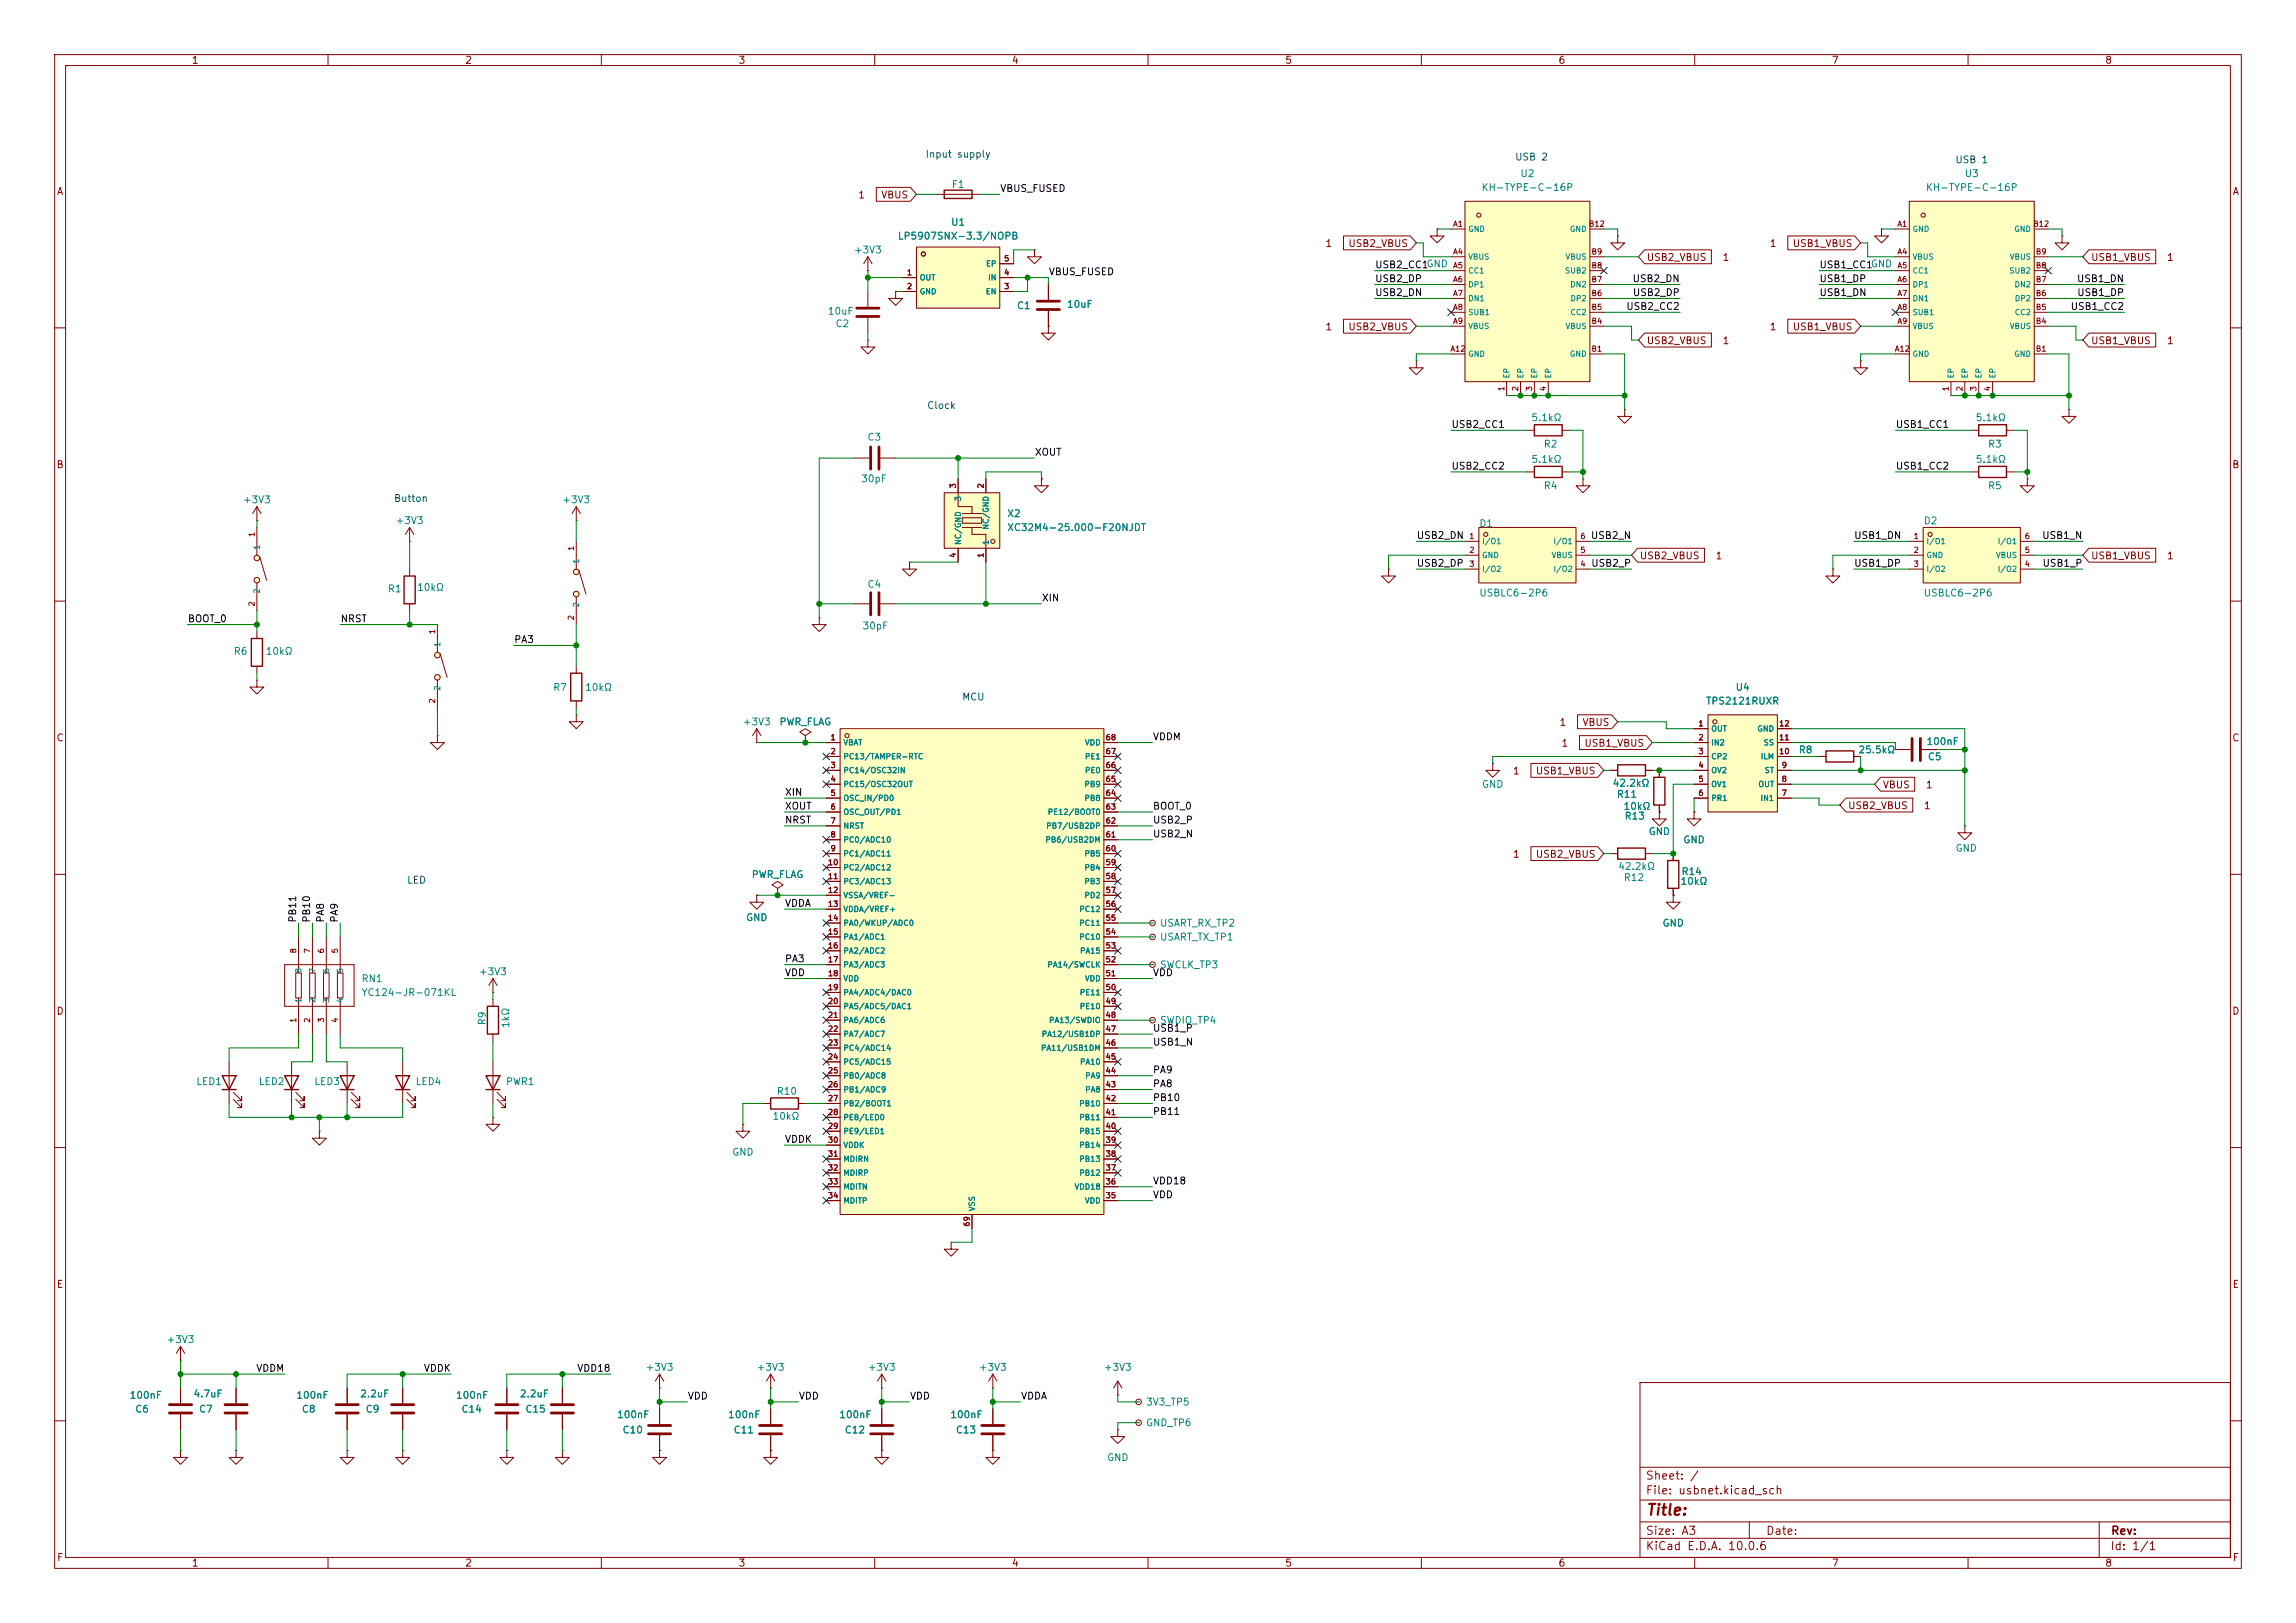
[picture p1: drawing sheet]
<svg xmlns="http://www.w3.org/2000/svg" width="420mm" height="297mm" viewBox="0 0 420 297" stroke-linecap="round" stroke-linejoin="round" font-family="sans-serif">
<defs><g id="words">
<text font-size="2" fill="#840000" x="301" y="277.8">Title:</text>
<g font-size="1.5" fill="#840000">
<text x="300.9" y="273.8">File: usbnet.kicad_sch</text>
<text x="300.9" y="271.1">Sheet: /</text>
<text x="300.9" y="281.2">Size: A3</text>
<text x="322.9" y="281.2">Date:</text>
<text x="386" y="281.2">Rev:</text>
<text x="300.9" y="284">KiCad E.D.A. 10.0.6</text>
<text x="385.9" y="284">Id: 1/1</text>
</g>
<g font-size="1.3" fill="#840000">
<text x="35" y="12">1</text>
<text x="85" y="12">2</text>
<text x="135" y="12">3</text>
<text x="185" y="12">4</text>
<text x="235" y="12">5</text>
<text x="285" y="12">6</text>
<text x="335" y="12">7</text>
<text x="385" y="12">8</text>
<text x="10.3" y="36">A</text>
<text x="408.3" y="36">A</text>
<text x="156.9" y="36.6">1</text>
<text x="161.1" y="36.6">VBUS</text>
<text x="242.3" y="45.5">1</text>
<text x="246.5" y="45.5">USB2_VBUS</text>
<text x="323.6" y="45.5">1</text>
<text x="327.8" y="45.5">USB1_VBUS</text>
<text x="301.1" y="48">USB2_VBUS</text>
<text x="315" y="48">1</text>
<text x="382.4" y="48">USB1_VBUS</text>
<text x="396.3" y="48">1</text>
<text x="242.3" y="60.7">1</text>
<text x="246.5" y="60.7">USB2_VBUS</text>
<text x="301.1" y="63.3">USB2_VBUS</text>
<text x="315" y="63.3">1</text>
<text x="323.6" y="60.7">1</text>
<text x="327.8" y="60.7">USB1_VBUS</text>
<text x="382.4" y="63.3">USB1_VBUS</text>
<text x="396.3" y="63.3">1</text>
<text x="10.2" y="86">B</text>
<text x="408.2" y="86">B</text>
<text x="299.9" y="102.7">USB2_VBUS</text>
<text x="313.7" y="102.7">1</text>
<text x="382.4" y="102.7">USB1_VBUS</text>
<text x="396.3" y="102.7">1</text>
<text x="10.2" y="136">C</text>
<text x="285.2" y="133.1">1</text>
<text x="285.5" y="136.9">1</text>
<text x="289.4" y="133.1">VBUS</text>
<text x="289.7" y="136.9">USB1_VBUS</text>
<text x="408.2" y="136">C</text>
<text x="276.6" y="142">1</text>
<text x="280.8" y="142">USB1_VBUS</text>
<text x="338" y="148.4">USB2_VBUS</text>
<text x="344.3" y="144.6">VBUS</text>
<text x="351.8" y="148.4">1</text>
<text x="352.2" y="144.6">1</text>
<text x="276.6" y="157.3">1</text>
<text x="280.8" y="157.3">USB2_VBUS</text>
<text x="10.2" y="186">D</text>
<text x="408.2" y="186">D</text>
<text x="10.3" y="236">E</text>
<text x="408.3" y="236">E</text>
<text x="10.3" y="286">F</text>
<text x="35" y="287">1</text>
<text x="85" y="287">2</text>
<text x="135" y="287">3</text>
<text x="185" y="287">4</text>
<text x="235" y="287">5</text>
<text x="285" y="287">6</text>
<text x="335" y="287">7</text>
<text x="385" y="287">8</text>
<text x="408.3" y="286">F</text>
</g>
<g font-size="1.3" fill="#0000c2">
<text x="169.2" y="29.2">Input supply</text>
<text x="277" y="29.7">USB 2</text>
<text x="357.6" y="30.2">USB 1</text>
<text x="169.5" y="75.1">Clock</text>
<text x="72" y="92.2">Button</text>
<text x="175.9" y="128.5">MCU</text>
<text x="74.3" y="162">LED</text>
</g>
<g font-size="1.3" fill="#008484">
<text x="174" y="34.7">F1</text>
<text x="270.9" y="35.3">KH-TYPE-C-16P</text>
<text x="278" y="32.7">U2</text>
<text x="352.2" y="35.3">KH-TYPE-C-16P</text>
<text x="359.3" y="32.7">U3</text>
<text x="173.9" y="41.6">U1</text>
<text x="156.1" y="46.7">+3V3</text>
<text x="164.1" y="44.1">LP5907SNX-3.3/NOPB</text>
<text x="151.3" y="57.9">10uF</text>
<text x="185.9" y="56.9">C1</text>
<text x="195.1" y="56.6">10uF</text>
<text x="152.7" y="60.2">C2</text>
<text x="280" y="77.4">5.1kΩ</text>
<text x="361.3" y="77.4">5.1kΩ</text>
<text x="158.6" y="80.9">C3</text>
<text x="282.3" y="82.2">R2</text>
<text x="363.6" y="82.2">R3</text>
<text x="157.4" y="88.6">30pF</text>
<text x="280" y="85">5.1kΩ</text>
<text x="282.3" y="89.8">R4</text>
<text x="361.3" y="85">5.1kΩ</text>
<text x="363.6" y="89.8">R5</text>
<text x="44.3" y="92.4">+3V3</text>
<text x="102.7" y="92.4">+3V3</text>
<text x="184.1" y="94.9">X2</text>
<text x="72.3" y="96.2">+3V3</text>
<text x="184.1" y="97.5">XC32M4-25.000-F20NJDT</text>
<text x="270.5" y="96.8">D1</text>
<text x="351.8" y="96.3">D2</text>
<text x="158.6" y="107.9">C4</text>
<text x="70.9" y="108.7">R1</text>
<text x="76.2" y="108.4">10kΩ</text>
<text x="270.5" y="109.5">USBLC6-2P6</text>
<text x="351.8" y="109.5">USBLC6-2P6</text>
<text x="157.7" y="115.5">30pF</text>
<text x="42.7" y="120.1">R6</text>
<text x="48.5" y="120.1">10kΩ</text>
<text x="101.1" y="126.7">R7</text>
<text x="106.9" y="126.7">10kΩ</text>
<text x="312" y="129.2">TPS2121RUXR</text>
<text x="317.4" y="126.7">U4</text>
<text x="135.8" y="133">+3V3</text>
<text x="142.5" y="133">PWR_FLAG</text>
<text x="352.3" y="136.6">100nF</text>
<text x="328.9" y="138.2">R8</text>
<text x="339.8" y="138.2">25.5kΩ</text>
<text x="352.5" y="139.4">C5</text>
<text x="271" y="144.5">GND</text>
<text x="294.9" y="144.3">42.2kΩ</text>
<text x="295.6" y="146.3">R11</text>
<text x="296.9" y="148.5">10kΩ</text>
<text x="297.1" y="150.3">R13</text>
<text x="301.5" y="153.1">GND</text>
<text x="307.8" y="154.6">GND</text>
<text x="137.4" y="161">PWR_FLAG</text>
<text x="295.9" y="159.5">42.2kΩ</text>
<text x="296.9" y="161.5">R12</text>
<text x="307.5" y="160.4">R14</text>
<text x="357.6" y="156.2">GND</text>
<text x="307.3" y="162.2">10kΩ</text>
<text x="136.4" y="168.9">GND</text>
<text x="212.1" y="172.4">USART_TX_TP1</text>
<text x="212.1" y="169.9">USART_RX_TP2</text>
<text x="304" y="169.9">GND</text>
<text x="87.5" y="178.8">+3V3</text>
<text x="212.1" y="177.5">SWCLK_TP3</text>
<text x="66" y="180">RN1</text>
<text x="66" y="182.6">YC124-JR-071KL</text>
<text x="89.1" y="187.7" transform="rotate(-90 89.1 187.7)">R9</text>
<text x="93.5" y="188.2" transform="rotate(-90 93.5 188.2)">1kΩ</text>
<text x="212.1" y="187.7">SWDIO_TP4</text>
<text x="35.8" y="198.9">LED1</text>
<text x="47.2" y="198.9">LED2</text>
<text x="57.4" y="198.9">LED3</text>
<text x="75.9" y="198.9">LED4</text>
<text x="92.4" y="198.9">PWR1</text>
<text x="142" y="200.6">R10</text>
<text x="141.2" y="205.2">10kΩ</text>
<text x="133.8" y="211.8">GND</text>
<text x="30.4" y="246.1">+3V3</text>
<text x="118" y="251.2">+3V3</text>
<text x="138.3" y="251.2">+3V3</text>
<text x="158.6" y="251.2">+3V3</text>
<text x="178.9" y="251.2">+3V3</text>
<text x="201.8" y="251.2">+3V3</text>
<text x="23.6" y="256.3">100nF</text>
<text x="35.3" y="256">4.7uF</text>
<text x="54.1" y="256.3">100nF</text>
<text x="65.8" y="256">2.2uF</text>
<text x="83.3" y="256.3">100nF</text>
<text x="95" y="256">2.2uF</text>
<text x="209.5" y="257.5">3V3_TP5</text>
<text x="24.6" y="258.8">C6</text>
<text x="36.3" y="258.8">C7</text>
<text x="55.1" y="258.8">C8</text>
<text x="66.8" y="258.8">C9</text>
<text x="84.3" y="258.8">C14</text>
<text x="96" y="258.8">C15</text>
<text x="112.8" y="259.8">100nF</text>
<text x="113.8" y="262.6">C10</text>
<text x="133.1" y="259.8">100nF</text>
<text x="134.1" y="262.6">C11</text>
<text x="153.4" y="259.8">100nF</text>
<text x="154.4" y="262.6">C12</text>
<text x="173.7" y="259.8">100nF</text>
<text x="174.7" y="262.6">C13</text>
<text x="209.5" y="261.3">GND_TP6</text>
<text x="202.4" y="267.7">GND</text>
</g>
<g font-size="1.3">
<text x="182.9" y="35.4">VBUS_FUSED</text>
<text x="191.7" y="50.7">VBUS_FUSED</text>
<text x="251.4" y="49.4">USB2_CC1GND</text>
<text x="251.4" y="51.9">USB2_DP</text>
<text x="298.5" y="51.9">USB2_DN</text>
<text x="332.7" y="49.4">USB1_CC1GND</text>
<text x="332.7" y="51.9">USB1_DP</text>
<text x="379.8" y="51.9">USB1_DN</text>
<text x="251.4" y="54.5">USB2_DN</text>
<text x="297.4" y="57">USB2_CC2</text>
<text x="298.6" y="54.5">USB2_DP</text>
<text x="332.7" y="54.5">USB1_DN</text>
<text x="378.7" y="57">USB1_CC2</text>
<text x="379.9" y="54.5">USB1_DP</text>
<text x="189.2" y="83.7">XOUT</text>
<text x="265.4" y="78.6">USB2_CC1</text>
<text x="346.7" y="78.6">USB1_CC1</text>
<text x="265.4" y="86.2">USB2_CC2</text>
<text x="346.7" y="86.2">USB1_CC2</text>
<text x="259.1" y="98.9">USB2_DN</text>
<text x="290.9" y="98.9">USB2_N</text>
<text x="339.1" y="98.9">USB1_DN</text>
<text x="373.5" y="98.9">USB1_N</text>
<text x="259.1" y="104">USB2_DP</text>
<text x="291" y="104">USB2_P</text>
<text x="339.1" y="104">USB1_DP</text>
<text x="373.5" y="104">USB1_P</text>
<text x="190.5" y="110.4">XIN</text>
<text x="34.3" y="114.2">BOOT_0</text>
<text x="62.2" y="114.2">NRST</text>
<text x="94" y="118">PA3</text>
<text x="210.8" y="135.8">VDDM</text>
<text x="143.5" y="148.5">XOUT</text>
<text x="143.5" y="145.9">XIN</text>
<text x="210.8" y="148.5">BOOT_0</text>
<text x="143.5" y="151">NRST</text>
<text x="210.8" y="151">USB2_P</text>
<text x="210.8" y="153.5">USB2_N</text>
<text x="143.5" y="166.2">VDDA</text>
<text x="54.5" y="168.9" transform="rotate(-90 54.5 168.9)">PB11</text>
<text x="57" y="168.9" transform="rotate(-90 57 168.9)">PB10</text>
<text x="59.6" y="168.9" transform="rotate(-90 59.6 168.9)">PA8</text>
<text x="62.1" y="168.9" transform="rotate(-90 62.1 168.9)">PA9</text>
<text x="143.5" y="176.4">PA3</text>
<text x="143.5" y="178.9">VDD</text>
<text x="210.8" y="178.9">VDD</text>
<text x="210.8" y="191.6">USB1_N</text>
<text x="210.8" y="189.1">USB1_P</text>
<text x="210.8" y="196.7">PA9</text>
<text x="210.8" y="199.3">PA8</text>
<text x="210.8" y="201.8">PB10</text>
<text x="143.5" y="209.4">VDDK</text>
<text x="210.8" y="204.3">PB11</text>
<text x="210.8" y="217">VDD18</text>
<text x="210.8" y="219.6">VDD</text>
<text x="46.8" y="251.3">VDDM</text>
<text x="77.4" y="251.3">VDDK</text>
<text x="105.5" y="251.3">VDD18</text>
<text x="125.7" y="256.4">VDD</text>
<text x="146" y="256.4">VDD</text>
<text x="166.3" y="256.4">VDD</text>
<text x="186.7" y="256.4">VDDA</text>
</g>
<g font-size="1" fill="#840000">
<text x="265.7" y="41.7">A1</text>
<text x="290.5" y="41.7">B12</text>
<text x="347" y="41.7">A1</text>
<text x="371.8" y="41.7">B12</text>
<text x="265.7" y="46.8">A4</text>
<text x="291" y="46.8">B9</text>
<text x="347" y="46.8">A4</text>
<text x="372.3" y="46.8">B9</text>
<text x="165.8" y="50.6">1</text>
<text x="165.8" y="53.2">2</text>
<text x="183.6" y="53.2">3</text>
<text x="183.6" y="50.6">4</text>
<text x="183.6" y="48.1">5</text>
<text x="265.7" y="49.3">A5</text>
<text x="265.7" y="51.9">A6</text>
<text x="291" y="51.9">B7</text>
<text x="291" y="49.3">B8</text>
<text x="347" y="49.3">A5</text>
<text x="347" y="51.9">A6</text>
<text x="372.3" y="51.9">B7</text>
<text x="372.3" y="49.3">B8</text>
<text x="265.7" y="54.4">A7</text>
<text x="265.7" y="57">A8</text>
<text x="265.7" y="59.5">A9</text>
<text x="291" y="59.5">B4</text>
<text x="291" y="57">B5</text>
<text x="291" y="54.4">B6</text>
<text x="347" y="54.4">A7</text>
<text x="347" y="57">A8</text>
<text x="347" y="59.5">A9</text>
<text x="372.3" y="59.5">B4</text>
<text x="372.3" y="57">B5</text>
<text x="372.3" y="54.4">B6</text>
<text x="265.2" y="64.6">A12</text>
<text x="291" y="64.6">B1</text>
<text x="346.5" y="64.6">A12</text>
<text x="372.3" y="64.6">B1</text>
<text x="275.4" y="71.7" transform="rotate(-90 275.4 71.7)">1</text>
<text x="277.9" y="71.7" transform="rotate(-90 277.9 71.7)">2</text>
<text x="280.5" y="71.7" transform="rotate(-90 280.5 71.7)">3</text>
<text x="283" y="71.7" transform="rotate(-90 283 71.7)">4</text>
<text x="356.7" y="71.7" transform="rotate(-90 356.7 71.7)">1</text>
<text x="359.2" y="71.7" transform="rotate(-90 359.2 71.7)">2</text>
<text x="361.8" y="71.7" transform="rotate(-90 361.8 71.7)">3</text>
<text x="364.3" y="71.7" transform="rotate(-90 364.3 71.7)">4</text>
<text x="175.1" y="89.5" transform="rotate(-90 175.1 89.5)">3</text>
<text x="180.2" y="89.5" transform="rotate(-90 180.2 89.5)">2</text>
<text x="46.8" y="98.4" transform="rotate(-90 46.8 98.4)">1</text>
<text x="105.2" y="100.9" transform="rotate(-90 105.2 100.9)">1</text>
<text x="268.7" y="98.9">1</text>
<text x="268.7" y="101.4">2</text>
<text x="289" y="101.4">5</text>
<text x="289" y="98.9">6</text>
<text x="349.9" y="98.9">1</text>
<text x="349.9" y="101.4">2</text>
<text x="370.3" y="101.4">5</text>
<text x="370.3" y="98.9">6</text>
<text x="175.1" y="102.2" transform="rotate(-90 175.1 102.2)">4</text>
<text x="180.2" y="102.2" transform="rotate(-90 180.2 102.2)">1</text>
<text x="268.7" y="104">3</text>
<text x="289" y="104">4</text>
<text x="349.9" y="104">3</text>
<text x="370.3" y="104">4</text>
<text x="46.8" y="111.1" transform="rotate(-90 46.8 111.1)">2</text>
<text x="105.2" y="113.6" transform="rotate(-90 105.2 113.6)">2</text>
<text x="79.8" y="116.1" transform="rotate(-90 79.8 116.1)">1</text>
<text x="79.8" y="128.8" transform="rotate(-90 79.8 128.8)">2</text>
<text x="151.8" y="135.7">1</text>
<text x="202.1" y="135.7">68</text>
<text x="310.6" y="133.2">1</text>
<text x="310.6" y="135.7">2</text>
<text x="325.3" y="135.7">11</text>
<text x="325.3" y="133.2">12</text>
<text x="151.8" y="138.2">2</text>
<text x="151.8" y="140.8">3</text>
<text x="151.8" y="143.3">4</text>
<text x="202.1" y="143.3">65</text>
<text x="202.1" y="140.8">66</text>
<text x="202.1" y="138.2">67</text>
<text x="310.6" y="138.2">3</text>
<text x="310.6" y="140.8">4</text>
<text x="310.6" y="143.3">5</text>
<text x="325.3" y="138.2">10</text>
<text x="325.8" y="143.3">8</text>
<text x="325.8" y="140.8">9</text>
<text x="151.8" y="145.9">5</text>
<text x="151.8" y="148.4">6</text>
<text x="202.1" y="148.4">63</text>
<text x="202.1" y="145.9">64</text>
<text x="310.6" y="145.9">6</text>
<text x="325.8" y="145.9">7</text>
<text x="151.8" y="150.9">7</text>
<text x="151.8" y="153.5">8</text>
<text x="202.1" y="153.5">61</text>
<text x="202.1" y="150.9">62</text>
<text x="151.3" y="158.6">10</text>
<text x="151.3" y="161.1">11</text>
<text x="151.8" y="156">9</text>
<text x="202.1" y="161.1">58</text>
<text x="202.1" y="158.6">59</text>
<text x="202.1" y="156">60</text>
<text x="151.3" y="163.6">12</text>
<text x="151.3" y="166.2">13</text>
<text x="202.1" y="166.2">56</text>
<text x="202.1" y="163.6">57</text>
<text x="151.3" y="168.7">14</text>
<text x="151.3" y="171.3">15</text>
<text x="151.3" y="173.8">16</text>
<text x="202.1" y="173.8">53</text>
<text x="202.1" y="171.3">54</text>
<text x="202.1" y="168.7">55</text>
<text x="54.4" y="174.6" transform="rotate(-90 54.4 174.6)">8</text>
<text x="57" y="174.6" transform="rotate(-90 57 174.6)">7</text>
<text x="59.5" y="174.6" transform="rotate(-90 59.5 174.6)">6</text>
<text x="62" y="174.6" transform="rotate(-90 62 174.6)">5</text>
<text x="151.3" y="176.3">17</text>
<text x="151.3" y="178.9">18</text>
<text x="202.1" y="178.9">51</text>
<text x="202.1" y="176.3">52</text>
<text x="151.3" y="181.4">19</text>
<text x="151.3" y="184">20</text>
<text x="202.1" y="184">49</text>
<text x="202.1" y="181.4">50</text>
<text x="54.4" y="187.3" transform="rotate(-90 54.4 187.3)">1</text>
<text x="57" y="187.3" transform="rotate(-90 57 187.3)">2</text>
<text x="59.5" y="187.3" transform="rotate(-90 59.5 187.3)">3</text>
<text x="62" y="187.3" transform="rotate(-90 62 187.3)">4</text>
<text x="151.3" y="186.5">21</text>
<text x="151.3" y="189">22</text>
<text x="151.3" y="191.6">23</text>
<text x="202.1" y="191.6">46</text>
<text x="202.1" y="189">47</text>
<text x="202.1" y="186.5">48</text>
<text x="151.3" y="194.1">24</text>
<text x="151.3" y="196.7">25</text>
<text x="202.1" y="196.7">44</text>
<text x="202.1" y="194.1">45</text>
<text x="151.3" y="199.2">26</text>
<text x="151.3" y="201.7">27</text>
<text x="202.1" y="201.7">42</text>
<text x="202.1" y="199.2">43</text>
<text x="151.3" y="204.3">28</text>
<text x="151.3" y="206.8">29</text>
<text x="151.3" y="209.4">30</text>
<text x="202.1" y="209.4">39</text>
<text x="202.1" y="206.8">40</text>
<text x="202.1" y="204.3">41</text>
<text x="151.3" y="211.9">31</text>
<text x="151.3" y="214.4">32</text>
<text x="202.1" y="214.4">37</text>
<text x="202.1" y="211.9">38</text>
<text x="151.3" y="217">33</text>
<text x="151.3" y="219.5">34</text>
<text x="202.1" y="219.5">35</text>
<text x="202.1" y="217">36</text>
<text x="177.6" y="224.6" transform="rotate(-90 177.6 224.6)">69</text>
</g>
<g font-size="1" fill="#008484">
<text x="268.5" y="42.7">GND</text>
<text x="268.5" y="47.7">VBUS</text>
<text x="286.3" y="47.7">VBUS</text>
<text x="287.1" y="42.7">GND</text>
<text x="349.8" y="42.7">GND</text>
<text x="349.8" y="47.7">VBUS</text>
<text x="367.5" y="47.7">VBUS</text>
<text x="368.4" y="42.7">GND</text>
<text x="168.1" y="51.6">OUT</text>
<text x="180.3" y="49">EP</text>
<text x="180.6" y="51.6">IN</text>
<text x="268.5" y="50.3">CC1</text>
<text x="268.5" y="52.8">DP1</text>
<text x="286.2" y="50.3">SUB2</text>
<text x="287.1" y="52.8">DN2</text>
<text x="349.8" y="50.3">CC1</text>
<text x="349.8" y="52.8">DP1</text>
<text x="367.4" y="50.3">SUB2</text>
<text x="368.4" y="52.8">DN2</text>
<text x="168.1" y="54.1">GND</text>
<text x="180.2" y="54.1">EN</text>
<text x="268.5" y="55.4">DN1</text>
<text x="268.5" y="57.9">SUB1</text>
<text x="287.2" y="57.9">CC2</text>
<text x="287.2" y="55.4">DP2</text>
<text x="349.8" y="55.4">DN1</text>
<text x="349.8" y="57.9">SUB1</text>
<text x="368.4" y="57.9">CC2</text>
<text x="368.4" y="55.4">DP2</text>
<text x="268.5" y="60.4">VBUS</text>
<text x="268.5" y="65.5">GND</text>
<text x="286.3" y="60.4">VBUS</text>
<text x="287.1" y="65.5">GND</text>
<text x="349.8" y="60.4">VBUS</text>
<text x="349.8" y="65.5">GND</text>
<text x="367.5" y="60.4">VBUS</text>
<text x="368.4" y="65.5">GND</text>
<text x="276.3" y="69.3" transform="rotate(-90 276.3 69.3)">EP</text>
<text x="278.9" y="69.3" transform="rotate(-90 278.9 69.3)">EP</text>
<text x="281.4" y="69.3" transform="rotate(-90 281.4 69.3)">EP</text>
<text x="284" y="69.3" transform="rotate(-90 284 69.3)">EP</text>
<text x="357.6" y="69.3" transform="rotate(-90 357.6 69.3)">EP</text>
<text x="360.2" y="69.3" transform="rotate(-90 360.2 69.3)">EP</text>
<text x="362.7" y="69.3" transform="rotate(-90 362.7 69.3)">EP</text>
<text x="365.2" y="69.3" transform="rotate(-90 365.2 69.3)">EP</text>
<text x="176" y="91.8" transform="rotate(-90 176 91.8)">3</text>
<text x="47.7" y="100.7" transform="rotate(-90 47.7 100.7)">1</text>
<text x="176" y="99.8" transform="rotate(-90 176 99.8)">NC/GND</text>
<text x="181.1" y="99.8" transform="rotate(-90 181.1 99.8)">1</text>
<text x="181.1" y="97" transform="rotate(-90 181.1 97)">NC/GND</text>
<text x="271" y="99.8">I/O1</text>
<text x="284.1" y="99.8">I/O1</text>
<text x="352.3" y="99.8">I/O1</text>
<text x="365.3" y="99.8">I/O1</text>
<text x="106.2" y="103.3" transform="rotate(-90 106.2 103.3)">1</text>
<text x="271" y="102.4">GND</text>
<text x="271" y="104.9">I/O2</text>
<text x="283.7" y="102.4">VBUS</text>
<text x="284.1" y="104.9">I/O2</text>
<text x="352.3" y="102.4">GND</text>
<text x="352.3" y="104.9">I/O2</text>
<text x="365" y="102.4">VBUS</text>
<text x="365.3" y="104.9">I/O2</text>
<text x="47.7" y="108.7" transform="rotate(-90 47.7 108.7)">2</text>
<text x="106.2" y="111.3" transform="rotate(-90 106.2 111.3)">2</text>
<text x="80.8" y="118.5" transform="rotate(-90 80.8 118.5)">1</text>
<text x="80.8" y="126.5" transform="rotate(-90 80.8 126.5)">2</text>
<text x="154.2" y="136.6">VBAT</text>
<text x="198.4" y="136.6">VDD</text>
<text x="312.9" y="134.1">OUT</text>
<text x="312.9" y="136.6">IN2</text>
<text x="321.4" y="134.1">GND</text>
<text x="322.5" y="136.6">SS</text>
<text x="154.2" y="139.2">PC13/TAMPER-RTC</text>
<text x="154.2" y="141.7">PC14/OSC32IN</text>
<text x="198.4" y="141.7">PE0</text>
<text x="198.4" y="139.2">PE1</text>
<text x="312.9" y="139.2">CP2</text>
<text x="312.9" y="141.7">OV2</text>
<text x="322" y="139.2">ILM</text>
<text x="322.7" y="141.7">ST</text>
<text x="154.2" y="144.3">PC15/OSC32OUT</text>
<text x="154.2" y="146.8">OSC_IN/PD0</text>
<text x="154.2" y="149.3">OSC_OUT/PD1</text>
<text x="191.6" y="149.3">PE12/BOOT0</text>
<text x="198.3" y="146.8">PB8</text>
<text x="198.3" y="144.3">PB9</text>
<text x="312.9" y="144.3">OV1</text>
<text x="312.9" y="146.8">PR1</text>
<text x="321.6" y="144.3">OUT</text>
<text x="321.9" y="146.8">IN1</text>
<text x="154.2" y="151.9">NRST</text>
<text x="154.2" y="154.4">PC0/ADC10</text>
<text x="191.1" y="154.4">PB6/USB2DM</text>
<text x="191.3" y="151.9">PB7/USB2DP</text>
<text x="154.2" y="157">PC1/ADC11</text>
<text x="154.2" y="159.5">PC2/ADC12</text>
<text x="198.3" y="159.5">PB4</text>
<text x="198.3" y="157">PB5</text>
<text x="154.2" y="162">PC3/ADC13</text>
<text x="154.2" y="164.6">VSSA/VREF-</text>
<text x="154.2" y="167.1">VDDA/VREF+</text>
<text x="197.3" y="167.1">PC12</text>
<text x="198.3" y="164.6">PD2</text>
<text x="198.3" y="162">PB3</text>
<text x="154.2" y="169.7">PA0/WKUP/ADC0</text>
<text x="154.2" y="172.2">PA1/ADC1</text>
<text x="197.3" y="172.2">PC10</text>
<text x="197.3" y="169.7">PC11</text>
<text x="55.4" y="178.2" transform="rotate(-90 55.4 178.2)">8</text>
<text x="57.9" y="178.2" transform="rotate(-90 57.9 178.2)">7</text>
<text x="60.4" y="178.2" transform="rotate(-90 60.4 178.2)">6</text>
<text x="63" y="178.2" transform="rotate(-90 63 178.2)">5</text>
<text x="154.2" y="174.7">PA2/ADC2</text>
<text x="154.2" y="177.3">PA3/ADC3</text>
<text x="154.2" y="179.8">VDD</text>
<text x="191.5" y="177.3">PA14/SWCLK</text>
<text x="197.5" y="174.7">PA15</text>
<text x="198.4" y="179.8">VDD</text>
<text x="55.4" y="183.6" transform="rotate(-90 55.4 183.6)">1</text>
<text x="57.9" y="183.6" transform="rotate(-90 57.9 183.6)">2</text>
<text x="60.4" y="183.6" transform="rotate(-90 60.4 183.6)">3</text>
<text x="63" y="183.6" transform="rotate(-90 63 183.6)">4</text>
<text x="154.2" y="182.4">PA4/ADC4/DAC0</text>
<text x="154.2" y="184.9">PA5/ADC5/DAC1</text>
<text x="197.4" y="184.9">PE10</text>
<text x="197.4" y="182.4">PE11</text>
<text x="154.2" y="187.4">PA6/ADC6</text>
<text x="154.2" y="190">PA7/ADC7</text>
<text x="190.5" y="190">PA12/USB1DP</text>
<text x="191.8" y="187.4">PA13/SWDIO</text>
<text x="154.2" y="192.5">PC4/ADC14</text>
<text x="154.2" y="195.1">PC5/ADC15</text>
<text x="154.2" y="197.6">PB0/ADC8</text>
<text x="190.3" y="192.5">PA11/USB1DM</text>
<text x="197.5" y="195.1">PA10</text>
<text x="198.4" y="197.6">PA9</text>
<text x="154.2" y="200.1">PB1/ADC9</text>
<text x="154.2" y="202.7">PB2/BOOT1</text>
<text x="197.3" y="202.7">PB10</text>
<text x="198.4" y="200.1">PA8</text>
<text x="154.2" y="205.2">PE8/LED0</text>
<text x="154.2" y="207.8">PE9/LED1</text>
<text x="197.3" y="207.8">PB15</text>
<text x="197.3" y="205.2">PB11</text>
<text x="154.2" y="210.3">VDDK</text>
<text x="154.2" y="212.8">MDIRN</text>
<text x="154.2" y="215.4">MDIRP</text>
<text x="197.3" y="215.4">PB12</text>
<text x="197.3" y="212.8">PB13</text>
<text x="197.3" y="210.3">PB14</text>
<text x="154.2" y="217.9">MDITN</text>
<text x="154.2" y="220.5">MDITP</text>
<text x="178.6" y="221.7" transform="rotate(-90 178.6 221.7)">VSS</text>
<text x="196.5" y="217.9">VDD18</text>
<text x="198.4" y="220.5">VDD</text>
</g>
</g></defs>
<g fill="none" stroke="#840000" stroke-width=".18">
<path d="M10 10h400v277h-400zM12 12h396v273h-396zM60 10v2M110 10v2M160 10v2M210 10v2M260 10v2M310 10v2M360 10v2M10 60h2M408 60h2M10 110h2"/>
<path d="M408 110h2M10 160h2M408 160h2M10 210h2M408 210h2M300 253h108v32h-108zM10 260h2M300 278.5h108M300 274.5h108M300 268.5h108M320 278.5v3M384 278.5v6.5"/>
<path d="M408 260h2M60 285v2M110 285v2M160 285v2M210 285v2M260 285v2M300 281.5h108M310 285v2M360 285v2"/>
</g>
<path d="M268 36.8h22.8v33.1h-22.8z" fill="#ffffc2"/>
<circle cx="270.5" cy="39.4" r=".38" fill="#ffffc2" stroke="#ffffc2" stroke-width=".18"/>
<g fill="none" stroke="#840000" stroke-width=".18">
<path d="M268 36.8h22.8v33.1h-22.8zM158.7 53.3v2.8M158.7 58.2v2.8M163.8 53.3v1.3h1.3l-1.3 1.3-1.2-1.3h1.2M163.8 53.3h.1M191.8 59.7v1.3h1.2l-1.2 1.2-1.3-1.2h1.3M191.8 59.7h.1M191.8 52.1v2.8M191.8 56.9v2.8M265.4 41.9h2.6M265.4 47h2.6M265.4 49.5h2.6"/>
<path d="M265.4 52.1h2.6M265.4 54.6h2.6M265.4 57.2h2.6M265.4 59.7h2.6M290.8 41.9h2.6M290.8 47h2.6M290.8 49.5h2.6M290.8 52.1h2.6M290.8 54.6h2.6M290.8 57.2h2.6M290.8 59.7h2.6M158.7 62.2v1.3h-1.2l1.2 1.3 1.3-1.3h-1.3"/>
<path d="M158.7 62.2h.1M265.4 64.8h2.6M275.6 69.9v2.5M278.1 69.9v2.5M279.4 78.7h1.3M280.7 69.9v2.5M283.2 69.9v2.5M285.7 78.7h1.3M290.8 64.8h2.6M297.2 74.9v1.3h1.2l-1.2 1.3-1.3-1.3h1.3M297.2 74.9h.1M360.7 78.7h1.2"/>
<path d="M367 78.7h1.3M156.2 83.8h2.8M161 83.8h2.8M360.7 86.4h1.2M367 86.4h1.3M166.4 102.9v1.2h1.2l-1.2 1.3-1.3-1.3h1.3M166.4 102.9h.1M52.1 176.5h12.7v7.7h-12.7zM54.1 178.1h1v4.5h-1zM54.6 171.5v6.6M56.6 178.1h1.1v4.5h-1.1zM57.1 171.5v6.6"/>
<path d="M59.2 178.1h1v4.5h-1zM59.7 171.5v6.6M61.7 178.1h1v4.5h-1zM62.2 171.5v6.6M41.9 194.3v7.6M42.7 199.9l1.5 1.5v-.7v.7h-.8M53.3 194.3v7.6M54.1 199.9l1.5 1.5v-.7v.7h-.7M54.6 182.6v6.6M57.1 182.6v6.6M59.7 182.6v6.6M62.2 182.6v6.6"/>
<path d="M42.7 201.2l1.5 1.5v-.8v.8h-.8M54.1 201.2l1.5 1.5v-.8v.8h-.7M139.7 201.9h1.3M146 201.9h1.3"/>
<circle cx="270.5" cy="39.4" r=".38"/>
</g>
<path d="M280.7 77.7h5v2.1h-5zM361.9 77.7h5.1v2.1h-5.1zM361.9 85.3h5.1v2.1h-5.1zM40.6 196.9h2.6l-1.3 2.5zM40.6 199.4h2.6M52.1 196.9h2.5l-1.3 2.5zM52.1 199.4h2.5M141 200.9h5v2h-5z" fill="none" stroke="#840000" stroke-width=".25"/>
<path d="M156.7 57.9h4.1M156.7 56.4h4.1M189.7 56.6h4.1M189.7 55.1h4.1M159.3 81.8v4.1M160.8 81.8v4.1" fill="none" stroke="#840000" stroke-width=".51"/>
<path d="M351.8 96.5h17.8v10.2h-17.8z" fill="#ffffc2"/>
<circle cx="353.1" cy="97.8" r=".38" fill="#ffffc2" stroke="#ffffc2" stroke-width=".18"/>
<g fill="none" stroke="#840000" stroke-width=".18">
<path d="M344.2 41.9v1.3h1.2l-1.2 1.3-1.3-1.3h1.3M344.2 41.9h.1M377.2 43.2v1.3h1.3l-1.3 1.2-1.3-1.2h1.3M377.2 43.2h.1M349.2 99.1h2.6M351.8 96.5h17.8v10.2h-17.8zM369.6 99.1h2.5M370.8 87.6v1.3h1.3l-1.3 1.3-1.2-1.3h1.2M370.8 87.6h.1M349.2 101.6h2.6M349.2 104.1h2.6M369.6 101.6h2.5"/>
<path d="M369.6 104.1h2.5"/>
<circle cx="353.1" cy="97.8" r=".38"/>
</g>
<path d="M349.2 36.8h22.9v33.1h-22.9z" fill="#ffffc2"/>
<circle cx="351.8" cy="39.4" r=".38" fill="#ffffc2" stroke="#ffffc2" stroke-width=".18"/>
<g fill="none" stroke="#840000" stroke-width=".18">
<path d="M349.2 36.8h22.9v33.1h-22.9zM346.7 41.9h2.5M346.7 47h2.5M346.7 49.5h2.5M346.7 52.1h2.5M346.7 54.6h2.5M346.7 57.2h2.5M346.7 59.7h2.5M372.1 41.9h2.5M372.1 47h2.5M372.1 49.5h2.5M372.1 52.1h2.5"/>
<path d="M372.1 54.6h2.5M372.1 57.2h2.5M372.1 59.7h2.5M346.7 64.8h2.5M356.9 69.9v2.5M359.4 69.9v2.5M361.9 69.9v2.5M364.5 69.9v2.5M372.1 64.8h2.5M378.5 74.9v1.3h1.2l-1.2 1.3-1.3-1.3h1.3M378.5 74.9h.1M279.4 86.4h1.3"/>
<path d="M285.7 86.4h1.3M80 134.6v1.3h1.3l-1.3 1.3-1.3-1.3h1.3M80 134.6h.1M105.4 130.8v1.3h1.3l-1.3 1.3-1.3-1.3h1.3M105.4 130.8h.1M105.4 121.9v1.3M105.4 128.3v1.2M210.8 176.5h.1M63.5 194.3v7.6M64.3 199.9l1.5 1.5v-.7v.7h-.8M73.7 194.3v7.6M74.4 199.9l1.5 1.5v-.7v.7h-.7"/>
<path d="M210.8 186.7h.1M58.4 207v1.3h1.3l-1.3 1.3-1.3-1.3h1.3M58.4 207h.1M64.3 201.2l1.5 1.5v-.8v.8h-.8M74.4 201.2l1.5 1.5v-.8v.8h-.7M102.9 254v2.8M102.9 258.8v2.8M92.7 265.4v1.3h1.3l-1.3 1.3-1.3-1.3h1.3M92.7 265.4h.1M102.9 265.4v1.3h1.2l-1.2 1.3-1.3-1.3h1.3M102.9 265.4h.1"/>
<circle cx="351.8" cy="39.4" r=".38"/>
<circle cx="210.8" cy="176.5" r=".51"/>
<circle cx="210.8" cy="186.7" r=".51"/>
</g>
<path d="M280.7 85.3h5v2.1h-5zM104.4 123.2h2v5.1h-2zM62.2 196.9h2.6l-1.3 2.5zM62.2 199.4h2.6M72.4 196.9h2.5l-1.2 2.5zM72.4 199.4h2.5" fill="none" stroke="#840000" stroke-width=".25"/>
<path d="M100.8 258.6h4.1M100.8 257h4.1" fill="none" stroke="#840000" stroke-width=".51"/>
<path d="M312.4 130.8h12.7v17.8h-12.7z" fill="#ffffc2"/>
<g fill="#ffffc2" stroke="#ffffc2" stroke-width=".18">
<circle cx="313.7" cy="132.1" r=".38"/>
<circle cx="47" cy="102.1" r=".51"/>
<circle cx="47" cy="106.2" r=".51"/>
<circle cx="105.4" cy="104.6" r=".51"/>
<circle cx="105.4" cy="108.7" r=".51"/>
</g>
<g fill="none" stroke="#840000" stroke-width=".18">
<path d="M47 95.3h.1M47 92.7v2.6M47 96.5v5.1M47 92.7l-.8 1.3M47 92.7l.8 1.3M105.4 95.3h.1M105.4 92.7v2.6M105.4 99.1v5M105.4 92.7l-.8 1.3M105.4 92.7l.8 1.3M47 106.7v5.1M47.5 101.9l1.3 4.3"/>
<path d="M105.4 109.2v5.1M105.9 104.4l1.3 4.3M149.9 113v1.3h1.2l-1.2 1.3-1.3-1.3h1.3M149.9 113h.1M156.2 110.5h2.8M161 110.5h2.8M309.9 133.4h2.5M309.9 135.9h2.5M309.9 138.4h2.5M312.4 130.8h12.7v17.8h-12.7zM325.1 133.4h2.6M325.1 135.9h2.6"/>
<path d="M325.1 138.4h2.6M332.7 138.4h1.3M339.1 138.4h1.3M346.7 137.2h2.8M351.5 137.2h2.8M309.9 141h2.5M309.9 143.5h2.5M309.9 146.1h2.5M325.1 141h2.6M325.1 143.5h2.6M325.1 146.1h2.6M120.6 254h.1"/>
<path d="M120.6 251.5l-.7 1.2M120.6 251.5l.8 1.2M120.6 251.5v2.5M120.6 257.8v2.8M120.6 265.4v1.3h1.3l-1.3 1.3-1.2-1.3h1.2M120.6 265.4h.1M120.6 262.6v2.8"/>
<circle cx="47" cy="106.2" r=".51"/>
<circle cx="47" cy="102.1" r=".51"/>
<circle cx="105.4" cy="104.6" r=".51"/>
<circle cx="105.4" cy="108.7" r=".51"/>
<circle cx="313.7" cy="132.1" r=".38"/>
</g>
<path d="M334 137.4h5.1v2h-5.1z" fill="none" stroke="#840000" stroke-width=".25"/>
<path d="M159.3 108.5v4M160.8 108.5v4M349.8 135.1v4.1M351.3 135.1v4.1M118.6 262.4h4.1M118.6 260.9h4.1" fill="none" stroke="#840000" stroke-width=".51"/>
<path d="M153.7 133.4h48.2v88.9h-48.2z" fill="#ffffc2"/>
<g fill="#ffffc2" stroke="#ffffc2" stroke-width=".18">
<circle cx="154.9" cy="134.6" r=".38"/>
<circle cx="80" cy="119.9" r=".51"/>
<circle cx="80" cy="124" r=".51"/>
</g>
<g fill="none" stroke="#840000" stroke-width=".18">
<path d="M262.9 41.9v1.3h1.3l-1.3 1.3-1.3-1.3h1.3M262.9 41.9h.1M259.1 66v1.3h1.2l-1.2 1.3-1.3-1.3h1.3M259.1 66h.1M74.9 99.1h.1M74.9 96.5l-.7 1.3M74.9 96.5l.8 1.3M74.9 96.5v2.6M47 115.6v1.2M74.9 104.1v1.3M74.9 110.5v1.3M80 114.3v5.1"/>
<path d="M80.5 119.6l1.3 4.4M254 104.1v1.3h1.3l-1.3 1.3-1.3-1.3h1.3M254 104.1h.1M335.3 104.1v1.3h1.2l-1.2 1.3-1.3-1.3h1.3M335.3 104.1h.1M47 124.5v1.2h1.3l-1.3 1.3-1.3-1.3h1.3M47 124.5h.1M47 121.9v1.3M80 124.5v5M138.4 135.9h.1M138.4 133.4l-.7 1.2M138.4 133.4l.8 1.2"/>
<path d="M138.4 133.4v2.5M147.3 134.6l1-.6-1-.6-1 .6 1 .6v1.3M147.3 135.9h.1M151.1 135.9h2.6M151.1 138.4h2.6M153.7 133.4h48.2v88.9h-48.2zM201.9 135.9h2.6M201.9 138.4h2.6M151.1 141h2.6M151.1 143.5h2.6M151.1 146.1h2.6M151.1 148.6h2.6"/>
<path d="M151.1 151.1h2.6M151.1 153.7h2.6M151.1 156.2h2.6M151.1 158.8h2.6M201.9 141h2.6M201.9 143.5h2.6M201.9 146.1h2.6M201.9 148.6h2.6M201.9 151.1h2.6M201.9 153.7h2.6M201.9 156.2h2.6M201.9 158.8h2.6"/>
<path d="M294.6 156.2h1.3M301 156.2h1.3M359.4 151.1v1.3h1.3l-1.3 1.3-1.3-1.3h1.3M359.4 151.1h.1M151.1 161.3h2.6M151.1 163.8h2.6M151.1 166.4h2.6M151.1 168.9h2.6M151.1 171.5h2.6M151.1 174h2.6M151.1 176.5h2.6M151.1 179.1h2.6"/>
<path d="M201.9 161.3h2.6M201.9 163.8h2.6M201.9 166.4h2.6M201.9 168.9h2.6M201.9 171.5h2.6M201.9 174h2.6M201.9 176.5h2.6M201.9 179.1h2.6M210.8 171.5h.1M210.8 168.9h.1M151.1 181.6h2.6M151.1 184.2h2.6"/>
<path d="M151.1 186.7h2.6M151.1 189.2h2.6M151.1 191.8h2.6M151.1 194.3h2.6M151.1 196.9h2.6M151.1 199.4h2.6M201.9 181.6h2.6M201.9 184.2h2.6M201.9 186.7h2.6M201.9 189.2h2.6M201.9 191.8h2.6M201.9 194.3h2.6"/>
<path d="M201.9 196.9h2.6M201.9 199.4h2.6M151.1 201.9h2.6M151.1 204.5h2.6M151.1 207h2.6M151.1 209.6h2.6M151.1 212.1h2.6M151.1 214.6h2.6M151.1 217.2h2.6M151.1 219.7h2.6M201.9 201.9h2.6M201.9 204.5h2.6"/>
<path d="M201.9 207h2.6M201.9 209.6h2.6M201.9 212.1h2.6M201.9 214.6h2.6M201.9 217.2h2.6M201.9 219.7h2.6M177.8 222.2v2.6M141 257.8v2.8M141 265.4v1.3h1.2l-1.2 1.3-1.3-1.3h1.3M141 265.4h.1M141 262.6v2.8"/>
<circle cx="80" cy="119.9" r=".51"/>
<circle cx="80" cy="124" r=".51"/>
<circle cx="154.9" cy="134.6" r=".38"/>
<circle cx="210.8" cy="171.5" r=".51"/>
<circle cx="210.8" cy="168.9" r=".51"/>
</g>
<path d="M46 116.8h2v5.1h-2zM73.9 105.4h2v5.1h-2zM295.9 155.2h5.1v2h-5.1z" fill="none" stroke="#840000" stroke-width=".25"/>
<path d="M138.9 262.4h4.1M138.9 260.9h4.1" fill="none" stroke="#840000" stroke-width=".51"/>
<path d="M172.7 90.2h10.2v10.1h-10.2z" fill="#ffffc2"/>
<circle cx="181.6" cy="99.1" r=".38" fill="#ffffc2" stroke="#ffffc2" stroke-width=".18"/>
<path d="M176 94.7h3.6v1.1h-3.6z" fill="#ffffc2"/>
<g fill="none" stroke="#840000" stroke-width=".18">
<path d="M171.4 35.6h7.7M158.7 49.5h.1M158.7 47l.8 1.3M158.7 47l-.7 1.3M158.7 47v2.5M295.9 43.2v1.3h1.3l-1.3 1.2-1.3-1.2h1.3M295.9 43.2h.1M172.7 90.2h10.2v10.1h-10.2zM175.3 87.6v5.1h2.5v1.3M176 94.7h3.6v1.1h-3.6zM176 96.5h3.6M176 94h3.6"/>
<path d="M177.8 96.5v1.3h2.5v5.1M180.3 87.6v2.6M190.5 87.6v1.3h1.3l-1.3 1.3-1.3-1.3h1.3M190.5 87.6h.1M289.6 87.6v1.3h1.2l-1.2 1.3-1.3-1.3h1.3M289.6 87.6h.1M175.3 100.3v2.6M273 139.7v1.3h1.3l-1.3 1.2-1.2-1.2h1.2M273 139.7h.1M306.1 156.2v1.3M306.1 163.8v1.3h1.2l-1.2 1.3-1.3-1.3h1.3M306.1 163.8h.1"/>
<path d="M306.1 162.6v1.2M63.5 254v2.8M63.5 258.8v2.8M73.7 254v2.8M73.7 258.8v2.8M92.7 254v2.8M92.7 258.8v2.8M141 254h.1M141 251.5l-.8 1.2M141 251.5l.7 1.2M141 251.5v2.5M63.5 265.4v1.3h1.3l-1.3 1.3-1.3-1.3h1.3"/>
<path d="M63.5 265.4h.1M73.7 265.4v1.3h1.2l-1.2 1.3-1.3-1.3h1.3M73.7 265.4h.1M181.6 265.4v1.3h1.3l-1.3 1.3-1.3-1.3h1.3M181.6 265.4h.1"/>
<circle cx="181.6" cy="99.1" r=".38"/>
</g>
<path d="M172.7 34.8h5.1v1.5h-5.1zM305.1 157.5h2v5.1h-2z" fill="none" stroke="#840000" stroke-width=".25"/>
<path d="M61.5 258.6h4M61.5 257h4M71.6 258.6h4.1M71.6 257h4.1M90.7 258.6h4M90.7 257h4" fill="none" stroke="#840000" stroke-width=".51"/>
<path d="M167.6 45.2h15.3v11.2h-15.3z" fill="#ffffc2"/>
<circle cx="168.9" cy="46.5" r=".38" fill="#ffffc2" stroke="#ffffc2" stroke-width=".18"/>
<g fill="none" stroke="#840000" stroke-width=".18">
<path d="M165.1 50.8h2.5M165.1 53.3h2.5M167.6 45.2h15.3v11.2h-15.3zM182.9 50.8h2.5M182.9 53.3h2.5M182.9 48.3h2.5M189.2 45.7v1.3h1.3l-1.3 1.3-1.2-1.3h1.2M189.2 45.7h.1M303.5 148.6v1.3h1.3l-1.3 1.2-1.2-1.2h1.2M303.5 148.6h.1M303.5 141v1.2M303.5 147.3v1.3"/>
<path d="M309.9 148.6v1.3h1.2l-1.2 1.2-1.3-1.2h1.3M309.9 148.6h.1M90.2 179.1v2.5M90.2 179.1l-.8 1.2M90.2 179.1l.7 1.2M138.4 163.8v1.3h1.3l-1.3 1.3-1.2-1.3h1.2M138.4 163.8h.1M142.2 162.6l1.1-.7-1.1-.6-1 .6 1 .7v1.2M142.2 163.8h.1M90.2 181.6h.1M90.2 182.9v1.3M90.2 189.2v1.3"/>
<path d="M90.2 194.3v7.6M90.9 199.9l1.6 1.5v-.7v.7h-.8M90.2 204.5v1.2h1.2l-1.2 1.3-1.3-1.3h1.3M90.2 204.5h.1M90.9 201.2l1.6 1.5v-.8v.8h-.8M174 227.3v1.3h1.3l-1.3 1.3-1.3-1.3h1.3M174 227.3h.1M33 248.9h.1M33 246.4v2.5M33 254v2.8M33 258.8v2.8M33 246.4l-.7 1.2"/>
<path d="M33 246.4l.8 1.2M43.2 254v2.8M43.2 258.8v2.8M161.3 254h.1M161.3 251.5l-.8 1.2M161.3 251.5l.8 1.2M161.3 251.5v2.5M161.3 257.8v2.8M181.6 254h.1M181.6 251.5l-.8 1.2M181.6 251.5l.8 1.2M181.6 251.5v2.5"/>
<path d="M181.6 257.8v2.8M204.5 255.3h.1M204.5 252.7l-.8 1.3M204.5 252.7l.7 1.3M204.5 252.7v2.6M208.3 256.5h.1M33 265.4v1.3h1.3l-1.3 1.3-1.3-1.3h1.3M33 265.4h.1M43.2 265.4v1.3h1.2l-1.2 1.3-1.3-1.3h1.3M43.2 265.4h.1M161.3 265.4v1.3h1.3l-1.3 1.3-1.3-1.3h1.3M161.3 265.4h.1"/>
<path d="M161.3 262.6v2.8M181.6 262.6v2.8M204.5 261.6v1.3h1.2l-1.2 1.3-1.3-1.3h1.3M204.5 261.6h.1M208.3 260.3h.1"/>
<circle cx="168.9" cy="46.5" r=".38"/>
<circle cx="208.3" cy="256.5" r=".51"/>
<circle cx="208.3" cy="260.3" r=".51"/>
</g>
<path d="M31 258.6h4.1M31 257h4.1M41.1 258.6h4.1M41.1 257h4.1M159.3 262.4h4M159.3 260.9h4M179.6 262.4h4M179.6 260.9h4" fill="none" stroke="#840000" stroke-width=".51"/>
<path d="M302.5 142.2h2v5.1h-2zM88.9 196.9h2.5l-1.2 2.5zM88.9 199.4h2.5M89.2 184.2h2v5h-2z" fill="none" stroke="#840000" stroke-width=".25"/>
<path d="M270.5 96.5h17.8v10.2h-17.8z" fill="#ffffc2"/>
<circle cx="271.8" cy="97.8" r=".38" fill="#ffffc2" stroke="#ffffc2" stroke-width=".18"/>
<g fill="none" stroke="#840000" stroke-width=".18">
<path d="M160.3 34.3h6.2l1.1 1.3-1.1 1.2h-6.2zM163.8 53.3h.1M165.1 50.8h2.5M165.1 53.3h2.5M182.9 50.8h2.5M182.9 53.3h2.5M182.9 48.3h2.5M191.8 59.7h.1M191.8 52.1v2.8M191.8 56.9v2.8M245.7 43.2h12.3l1.1 1.3-1.1 1.2h-12.3zM245.7 58.4h12.3l1.1 1.3-1.1 1.3h-12.3z"/>
<path d="M300.8 45.7h12.3v2.6h-12.3l-1.1-1.3zM327 58.4h12.2l1.2 1.3-1.2 1.3h-12.2zM327 43.2h12.2l1.2 1.3-1.2 1.2h-12.2zM382.1 45.7h12.2v2.6h-12.2l-1.1-1.3zM300.8 61h12.3v2.5h-12.3l-1.1-1.3zM340.4 66v1.3h1.2l-1.2 1.3-1.3-1.3h1.3M340.4 66h.1M382.1 61h12.2v2.5h-12.2l-1.1-1.3zM175.3 87.6v2.6M180.3 87.6v2.6M190.5 87.6h.1M268 99.1h2.5"/>
<path d="M270.5 96.5h17.8v10.2h-17.8zM288.3 99.1h2.5M175.3 100.3v2.6M180.3 100.3v2.6M268 101.6h2.5M268 104.1h2.5M288.3 101.6h2.5M288.3 104.1h2.5M299.6 100.3h12.2v2.6h-12.2l-1.2-1.3zM382.1 100.3h12.2v2.6h-12.2l-1.1-1.3zM147.3 135.9h.1M151.1 135.9h2.6"/>
<path d="M151.1 138.4h2.6M201.9 135.9h2.6M201.9 138.4h2.6M280 139.7h12.3l1.1 1.3-1.1 1.2h-12.3zM288.6 130.8h6.2l1.1 1.3-1.1 1.3h-6.2zM288.9 134.6h12.2l1.2 1.3-1.2 1.3h-12.2zM309.9 135.9h2.5M309.9 138.4h2.5M309.9 133.4h2.5M325.1 135.9h2.6M325.1 138.4h2.6M325.1 133.4h2.6"/>
<path d="M332.7 138.4h1.3M339.1 138.4h1.3M346.7 137.2h2.8M351.5 137.2h2.8M151.1 141h2.6M151.1 143.5h2.6M151.1 146.1h2.6M151.1 148.6h2.6M151.1 151.1h2.6M151.1 153.7h2.6M151.1 156.2h2.6M151.1 158.8h2.6"/>
<path d="M201.9 141h2.6M201.9 143.5h2.6M201.9 146.1h2.6M201.9 148.6h2.6M201.9 151.1h2.6M201.9 153.7h2.6M201.9 156.2h2.6M201.9 158.8h2.6M280 154.9h12.3l1.1 1.3-1.1 1.3h-12.3zM294.6 141h1.3M301 141h1.3M303.5 148.6h.1"/>
<path d="M303.5 141v1.2M303.5 147.3v1.3M306.1 156.2v1.3M309.9 148.6h.1M309.9 141h2.5M309.9 143.5h2.5M309.9 146.1h2.5M325.1 141h2.6M325.1 143.5h2.6M325.1 146.1h2.6M337.7 146h12.2v2.6h-12.2l-1.2-1.3zM344 142.2h6.2v2.6h-6.2l-1.1-1.3z"/>
<path d="M138.4 163.8h.1M142.2 163.8h.1M151.1 161.3h2.6M151.1 163.8h2.6M151.1 166.4h2.6M151.1 168.9h2.6M151.1 171.5h2.6M151.1 174h2.6M151.1 176.5h2.6M151.1 179.1h2.6M201.9 161.3h2.6M201.9 163.8h2.6"/>
<path d="M201.9 166.4h2.6M201.9 168.9h2.6M201.9 171.5h2.6M201.9 174h2.6M201.9 176.5h2.6M201.9 179.1h2.6M306.1 163.8h.1M306.1 162.6v1.2M151.1 181.6h2.6M151.1 184.2h2.6M151.1 186.7h2.6M151.1 189.2h2.6"/>
<path d="M151.1 191.8h2.6M151.1 194.3h2.6M151.1 196.9h2.6M151.1 199.4h2.6M201.9 181.6h2.6M201.9 184.2h2.6M201.9 186.7h2.6M201.9 189.2h2.6M201.9 191.8h2.6M201.9 194.3h2.6M201.9 196.9h2.6M201.9 199.4h2.6"/>
<path d="M135.9 205.7v1.3h1.3l-1.3 1.3-1.3-1.3h1.3M135.9 205.7h.1M151.1 201.9h2.6M151.1 204.5h2.6M151.1 207h2.6M151.1 209.6h2.6M151.1 212.1h2.6M151.1 214.6h2.6M151.1 217.2h2.6M151.1 219.7h2.6M201.9 201.9h2.6M201.9 204.5h2.6"/>
<path d="M201.9 207h2.6M201.9 209.6h2.6M201.9 212.1h2.6M201.9 214.6h2.6M201.9 217.2h2.6M201.9 219.7h2.6M177.8 222.2v2.6M33 254v2.8M33 258.8v2.8M43.2 254v2.8M43.2 258.8v2.8M63.5 254v2.8"/>
<path d="M63.5 258.8v2.8M73.7 254v2.8M73.7 258.8v2.8M92.7 254v2.8M92.7 258.8v2.8M102.9 254v2.8M102.9 258.8v2.8M120.6 257.8v2.8M141 257.8v2.8M161.3 257.8v2.8M181.6 257.8v2.8M120.6 265.4h.1"/>
<path d="M120.6 262.6v2.8M141 265.4h.1M141 262.6v2.8M161.3 265.4h.1M161.3 262.6v2.8M181.6 265.4h.1M181.6 262.6v2.8"/>
<circle cx="271.8" cy="97.8" r=".38"/>
</g>
<path d="M295.9 140h5.1v2h-5.1z" fill="none" stroke="#840000" stroke-width=".25"/>
<g fill="none" stroke="#008400" stroke-width=".18">
<path d="M167.6 35.6h3.8M179.1 35.6h3.8M158.7 50.8h6.4M158.7 49.5v3.8M163.8 53.3h1.3M185.4 50.8h6.4v1.3M188 50.8v2.5h-2.6M189.2 45.7h-3.8v2.6M251.5 54.6h13.9M251.5 52.1h13.9M251.5 49.5h13.9M259.1 59.7h6.3"/>
<path d="M259.1 44.5h1.2v2.5h5.1M262.9 41.9h2.5M293.4 54.6h13.9M293.4 52.1h13.9M293.4 57.2h13.9M293.4 59.7h5v2.5h1.3M293.4 41.9h2.5v1.3M293.4 47h6.3M332.7 54.6h14M332.7 52.1h14M332.7 49.5h14M340.4 59.7h6.3"/>
<path d="M340.4 44.5h1.2v2.5h5.1M344.2 41.9h2.5M374.6 54.6h14M374.6 52.1h14M374.6 57.2h14M374.6 59.7h5.1v2.5h1.3M374.6 41.9h2.6v1.3M374.6 47h6.4M158.7 61v1.2M265.4 64.8h-6.3v1.2M265.4 78.7h14M275.6 72.4h21.6"/>
<path d="M287 78.7h2.6v8.9M293.4 64.8h3.8v10.1M346.7 64.8h-6.3v1.2M346.7 78.7h14M356.9 72.4h21.6M368.3 78.7h2.5v8.9M374.6 64.8h3.9v10.1M47 95.3v1.2M74.9 99.1v5M105.4 95.3v3.8M156.2 83.8h-6.3v29.2M163.8 83.8h25.4"/>
<path d="M175.3 83.8v3.8M180.3 87.6v-1.2h10.2v1.2M259.1 99.1h8.9M265.4 86.4h14M287 86.4h2.6M290.8 99.1h7.6M339.1 99.1h10.1M346.7 86.4h14M368.3 86.4h2.5M372.1 99.1h8.9M34.3 114.3h12.7M47 111.8v3.8"/>
<path d="M62.2 114.3h17.8M74.9 111.8v2.5M94 118.1h11.4M105.4 114.3v7.6M149.9 110.5h6.3M163.8 110.5h26.7M166.4 102.9h8.9M180.3 102.9v7.6M259.1 104.1h8.9M268 101.6h-14v2.5M290.8 101.6h7.6M290.8 104.1h7.6"/>
<path d="M339.1 104.1h10.1M349.2 101.6h-13.9v2.5M372.1 101.6h8.9M372.1 104.1h8.9M47 123.2v1.3M80 129.5v5.1M105.4 129.5v1.3M138.4 135.9h12.7M204.5 135.9h6.3M295.9 132.1h8.9v1.3h5.1M302.3 135.9h7.6M309.9 138.4h-36.9v1.3"/>
<path d="M327.7 138.4h5M327.7 135.9h19v1.3M327.7 133.4h31.7v17.7M340.4 138.4v2.6M354.3 137.2h5.1M143.5 146.1h7.6M143.5 151.1h7.6M143.5 148.6h7.6M204.5 151.1h6.3M204.5 153.7h6.3M204.5 148.6h6.3M293.4 141h1.2"/>
<path d="M293.4 156.2h1.2M302.3 141h7.6M309.9 143.5h-3.8v12.7h-3.8M309.9 146.1v2.5M327.7 146.1h5v1.2h3.8M327.7 143.5h15.2M327.7 141h31.7M54.6 168.9v2.6M57.1 168.9v2.6M59.7 168.9v2.6M62.2 168.9v2.6M138.4 163.8h12.7"/>
<path d="M143.5 179.1h7.6M143.5 166.4h7.6M143.5 176.5h7.6M204.5 179.1h6.3M204.5 168.9h6.3M204.5 171.5h6.3M204.5 176.5h6.3M54.6 189.2v2.6h-12.7v2.5M57.1 189.2v5.1h-3.8M59.7 189.2v5.1h3.8M62.2 189.2v2.6h11.5v2.5M90.2 181.6v1.3"/>
<path d="M90.2 190.5v3.8M204.5 191.8h6.3M204.5 189.2h6.3M204.5 186.7h6.3M204.5 199.4h6.3M204.5 196.9h6.3M41.9 201.9v2.6h31.8v-2.6M53.3 201.9v2.6M58.4 204.5v2.5M63.5 201.9v2.6M90.2 201.9v2.6M139.7 201.9h-3.8v3.8"/>
<path d="M143.5 209.6h7.6M147.3 201.9h3.8M204.5 204.5h6.3M204.5 217.2h6.3M204.5 219.7h6.3M204.5 201.9h6.3M177.8 224.8v2.5h-3.8M33 251.5h19.1M33 248.9v5.1M43.2 251.5v2.5M73.7 251.5v2.5M82.5 251.5h-19v2.5"/>
<path d="M102.9 251.5v2.5M111.8 251.5h-19.1v2.5M120.6 256.5h5.1M120.6 254v3.8M141 256.5h5M141 254v3.8M161.3 256.5h5.1M161.3 254v3.8M181.6 256.5h5.1M181.6 254v3.8M204.5 255.3v1.2h3.8M33 261.6v3.8"/>
<path d="M43.2 261.6v3.8M63.5 261.6v3.8M73.7 261.6v3.8M92.7 261.6v3.8M102.9 261.6v3.8M208.3 260.3h-3.8v1.3"/>
</g>
<g fill="none" stroke="#000084" stroke-width=".18">
<path d="M264.8 56.5l1.2 1.3M266 56.5l-1.2 1.3M292.8 48.9l1.2 1.2M294 48.9l-1.2 1.2M346.1 56.5l1.2 1.3M347.3 56.5l-1.2 1.3M374 48.9l1.3 1.2M375.3 48.9l-1.3 1.2M150.5 137.8l1.2 1.2M151.7 137.8l-1.2 1.2M203.9 137.8l1.2 1.2M205.1 137.8l-1.2 1.2"/>
<path d="M150.5 153.1l1.2 1.2M150.5 158.1l1.2 1.3M150.5 155.6l1.2 1.2M150.5 142.9l1.2 1.2M150.5 140.4l1.2 1.2M151.7 153.1l-1.2 1.2M151.7 158.1l-1.2 1.3M151.7 155.6l-1.2 1.2M151.7 142.9l-1.2 1.2M151.7 140.4l-1.2 1.2M203.9 145.4l1.2 1.3M203.9 142.9l1.2 1.2"/>
<path d="M203.9 158.1l1.2 1.3M203.9 155.6l1.2 1.2M203.9 140.4l1.2 1.2M205.1 145.4l-1.2 1.3M205.1 142.9l-1.2 1.2M205.1 158.1l-1.2 1.3M205.1 155.6l-1.2 1.2M205.1 140.4l-1.2 1.2M150.5 173.4l1.2 1.2M150.5 168.3l1.2 1.2M150.5 170.8l1.2 1.3M150.5 160.7l1.2 1.2"/>
<path d="M151.7 173.4l-1.2 1.2M151.7 168.3l-1.2 1.2M151.7 170.8l-1.2 1.3M151.7 160.7l-1.2 1.2M203.9 173.4l1.2 1.2M203.9 165.8l1.2 1.2M203.9 163.2l1.2 1.2M203.9 160.7l1.2 1.2M205.1 173.4l-1.2 1.2M205.1 163.2l-1.2 1.2M205.1 165.8l-1.2 1.2M205.1 160.7l-1.2 1.2"/>
<path d="M150.5 188.6l1.2 1.2M150.5 186.1l1.2 1.2M150.5 183.5l1.2 1.3M150.5 181l1.2 1.2M150.5 193.7l1.2 1.2M150.5 198.8l1.2 1.2M150.5 191.2l1.2 1.2M150.5 196.2l1.2 1.3M151.7 188.6l-1.2 1.2M151.7 186.1l-1.2 1.2M151.7 183.5l-1.2 1.3M151.7 181l-1.2 1.2"/>
<path d="M151.7 193.7l-1.2 1.2M151.7 198.8l-1.2 1.2M151.7 191.2l-1.2 1.2M151.7 196.2l-1.2 1.3M203.9 183.5l1.2 1.3M203.9 181l1.2 1.2M203.9 193.7l1.2 1.2M205.1 183.5l-1.2 1.3M205.1 181l-1.2 1.2M205.1 193.7l-1.2 1.2M150.5 216.6l1.2 1.2M150.5 219.1l1.2 1.2"/>
<path d="M150.5 206.4l1.2 1.2M150.5 211.5l1.2 1.2M150.5 214l1.2 1.2M150.5 203.9l1.2 1.2M151.7 216.6l-1.2 1.2M151.7 211.5l-1.2 1.2M151.7 219.1l-1.2 1.2M151.7 206.4l-1.2 1.2M151.7 214l-1.2 1.2M151.7 203.9l-1.2 1.2M203.9 206.4l1.2 1.2M203.9 214l1.2 1.2"/>
<path d="M203.9 208.9l1.2 1.3M203.9 211.5l1.2 1.2M205.1 206.4l-1.2 1.2M205.1 214l-1.2 1.2M205.1 208.9l-1.2 1.3M205.1 211.5l-1.2 1.2"/>
</g>
<g fill="#008400" stroke="#008400" stroke-width=".18">
<circle cx="58.4" cy="204.5" r=".46"/>
<circle cx="53.3" cy="204.5" r=".46"/>
<circle cx="47" cy="114.3" r=".46"/>
<circle cx="105.4" cy="118.1" r=".46"/>
<circle cx="74.9" cy="114.3" r=".46"/>
<circle cx="43.2" cy="251.5" r=".46"/>
<circle cx="73.7" cy="251.5" r=".46"/>
<circle cx="33" cy="251.5" r=".46"/>
<circle cx="63.5" cy="204.5" r=".46"/>
<circle cx="142.2" cy="163.8" r=".46"/>
<circle cx="181.6" cy="256.5" r=".46"/>
<circle cx="161.3" cy="256.5" r=".46"/>
<circle cx="141" cy="256.5" r=".46"/>
<circle cx="102.9" cy="251.5" r=".46"/>
<circle cx="120.6" cy="256.5" r=".46"/>
<circle cx="378.5" cy="72.4" r=".46"/>
<circle cx="364.5" cy="72.4" r=".46"/>
<circle cx="370.8" cy="86.4" r=".46"/>
<circle cx="359.4" cy="137.2" r=".46"/>
<circle cx="340.4" cy="141" r=".46"/>
<circle cx="359.4" cy="141" r=".46"/>
<circle cx="303.5" cy="141" r=".46"/>
<circle cx="289.6" cy="86.4" r=".46"/>
<circle cx="361.9" cy="72.4" r=".46"/>
<circle cx="359.4" cy="72.4" r=".46"/>
<circle cx="297.2" cy="72.4" r=".46"/>
<circle cx="280.7" cy="72.4" r=".46"/>
<circle cx="278.1" cy="72.4" r=".46"/>
<circle cx="283.2" cy="72.4" r=".46"/>
<circle cx="188" cy="50.8" r=".46"/>
<circle cx="306.1" cy="156.2" r=".46"/>
<circle cx="147.3" cy="135.9" r=".46"/>
<circle cx="180.3" cy="110.5" r=".46"/>
<circle cx="175.3" cy="83.8" r=".46"/>
<circle cx="158.7" cy="50.8" r=".46"/>
<circle cx="149.9" cy="110.5" r=".46"/>
</g>
<use href="#words"/>
</svg>
